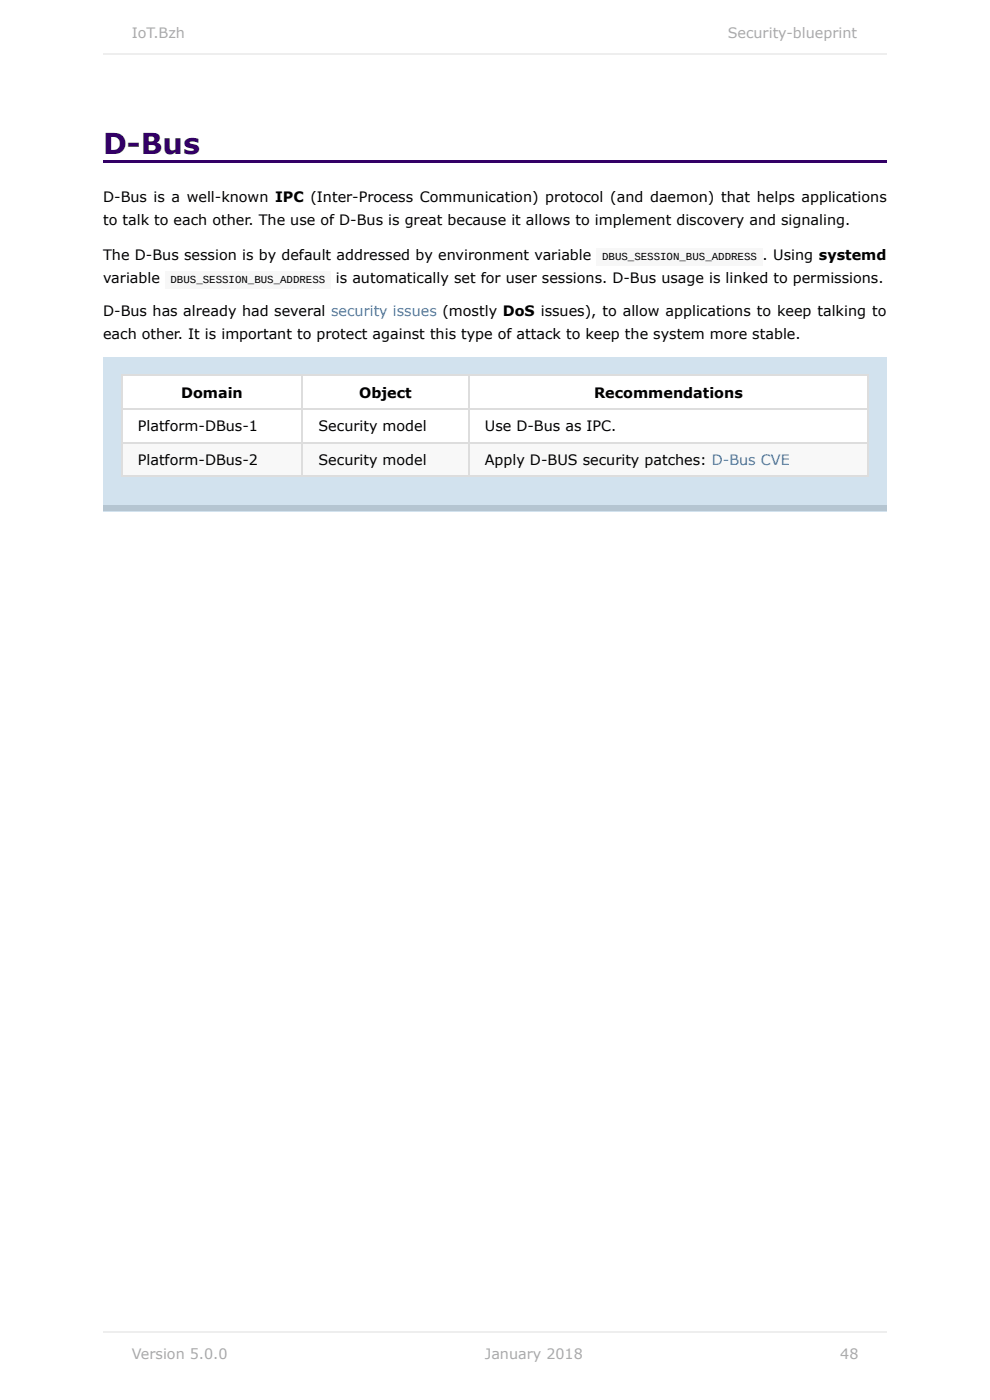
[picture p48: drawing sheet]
<svg xmlns="http://www.w3.org/2000/svg" width="210mm" height="297mm" viewBox="0 0 210 297" stroke-linecap="round" stroke-linejoin="round" font-family="sans-serif">
<defs><g id="words">
<text font-size="6.1" fill="#306" x="21.9" y="32.8">D-Bus</text>
<g font-size="3" fill="#aaa">
<text x="28" y="8.1">IoT.Bzh</text>
<text x="154.4" y="8.1">Security-blueprint</text>
<text x="28" y="288.4">Version 5.0.0</text>
<text x="102.8" y="288.4">January 2018</text>
<text x="178.2" y="288.4">48</text>
</g>
<g font-size="3">
<text x="21.9" y="42.9">D-Bus is a well-known IPC (Inter-Process Communication) protocol (and daemon) that helps applications</text>
<text x="21.9" y="47.8">to talk to each other. The use of D-Bus is great because it allows to implement discovery and signaling.</text>
<text x="21.9" y="55.1">The D-Bus session is by default addressed by environment variable</text>
<text x="21.9" y="60">variable</text>
<text x="71.2" y="60">is automatically set for user sessions. D-Bus usage is linked to permissions.</text>
<text x="161.7" y="55.1">. Using systemd</text>
<text x="21.9" y="67.1">D-Bus has already had several security issues (mostly DoS issues), to allow applications to keep talking to</text>
<text x="21.9" y="71.9">each other. It is important to protect against this type of attack to keep the system more stable.</text>
<text x="38.4" y="84.3">Domain</text>
<text x="76.2" y="84.3">Object</text>
<text x="126" y="84.3">Recommendations</text>
<text x="29.2" y="91.5">Platform-DBus-1</text>
<text x="67.6" y="91.5">Security model</text>
<text x="102.8" y="91.5">Use D-Bus as IPC.</text>
<text x="29.2" y="98.6">Platform-DBus-2</text>
<text x="67.6" y="98.6">Security model</text>
<text x="102.8" y="98.6">Apply D-BUS security patches: D-Bus CVE</text>
</g>
<g font-size="2.3">
<text x="36.2" y="60">DBUS_SESSION_BUS_ADDRESS</text>
<text x="127.7" y="55.1">DBUS_SESSION_BUS_ADDRESS</text>
</g>
</g></defs>
<path d="M21.9 34h166.2v.6h-166.2z" fill="#306"/>
<path d="M21.9 75.7h166.2v32.8h-166.2z" fill="#d2e2ee"/>
<path d="M21.9 107.2h166.2v1.3h-166.2z" fill="#b5c5d1"/>
<g fill="#fff">
<path d="M25.7 79.5h38.3v7.1h-38.3z"/>
<path d="M64 79.5h35.3v7.1h-35.3z"/>
<path d="M99.3 79.5h84.8v7.1h-84.8z"/>
<path d="M25.7 86.6h38.3v7.1h-38.3z"/>
<path d="M64 86.6h35.3v7.1h-35.3z"/>
<path d="M99.3 86.6h84.8v7.1h-84.8z"/>
</g>
<g fill="#f8f8f8">
<path d="M25.7 93.7h38.3v7.2h-38.3z"/>
<path d="M64 93.7h35.3v7.2h-35.3z"/>
<path d="M99.3 93.7h84.8v7.2h-84.8z"/>
</g>
<path d="M25.7 79.6h158.6M25.8 79.5v21.6M64.1 79.5v21.6M99.4 79.5v21.6M184.2 79.5v21.6M25.7 93.9h158.6M25.7 86.8h158.6M25.7 101h158.6" fill="none" stroke="#ddd" stroke-width=".25"/>
<g fill="#f7f7f7">
<path d="M126.4 52.6h35.3v3.8h-35.3z"/>
<path d="M35.1 57.4h35v3.8h-35z"/>
</g>
<path d="M21.9 11.6h166.2M21.9 282.6h166.2" fill="none" stroke="#eee" stroke-width=".25"/>
<use href="#words"/>
</svg>
